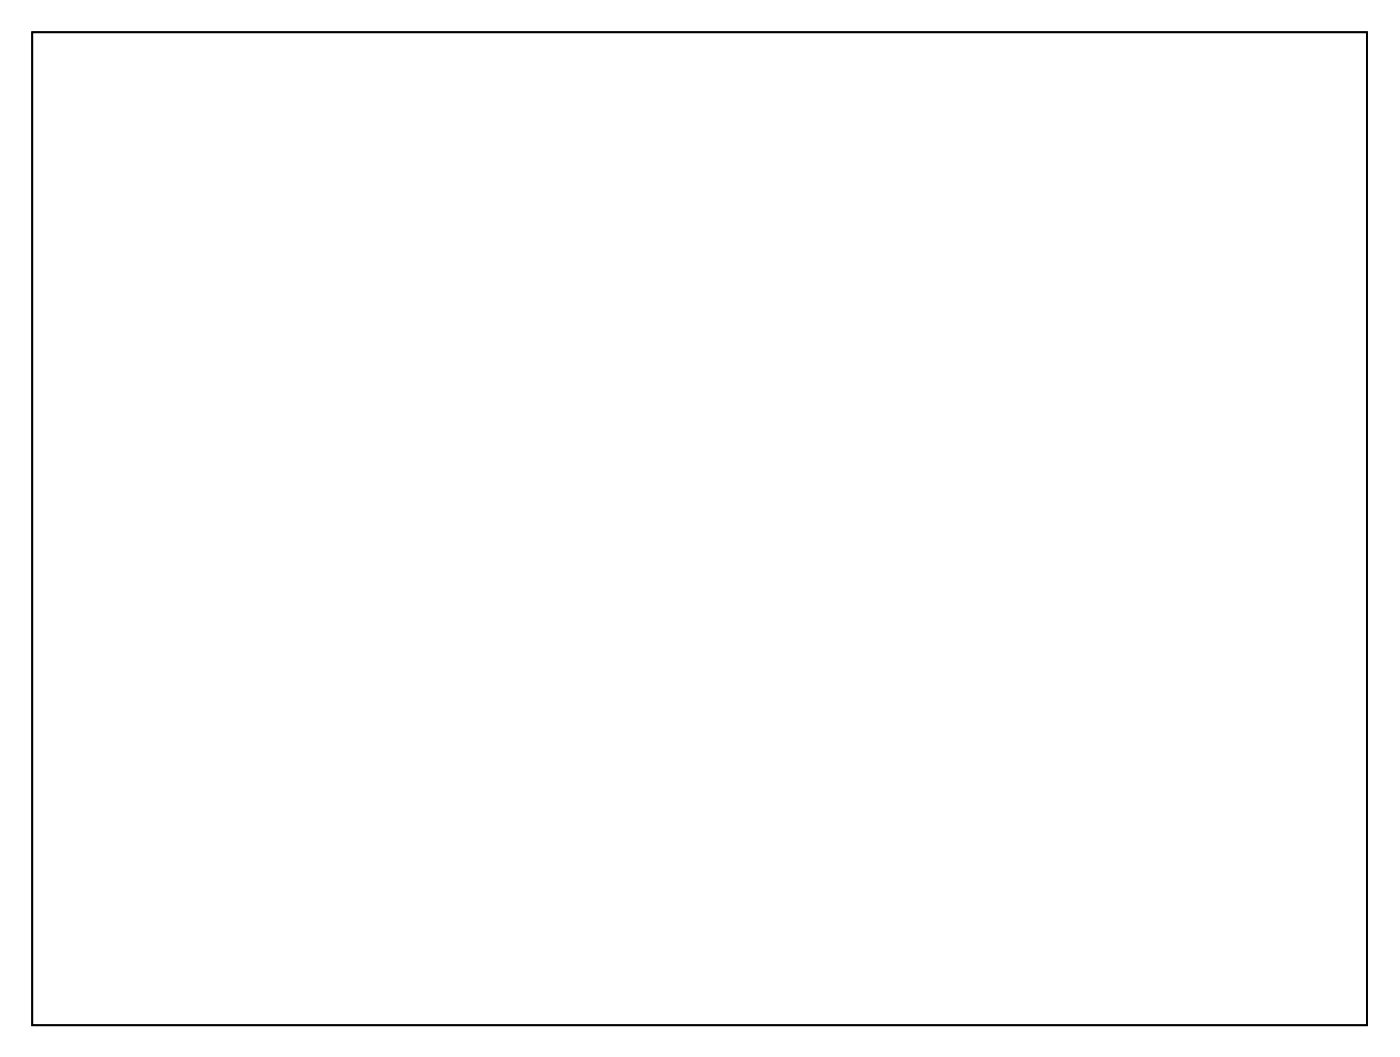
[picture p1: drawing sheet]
<svg xmlns="http://www.w3.org/2000/svg" width="158mm" height="119mm" viewBox="0 0 158 119" stroke-linecap="round" stroke-linejoin="round" font-family="sans-serif">
<path d="M3.6 3.6h150.7v112.1h-150.7z" fill="none" stroke="#000" stroke-width=".2"/>
<path d="M3.6 3.6v112.1h150.7v-112.1zM3.6 3.6h150.7v112.1h-150.7z" fill="#000"/>
<circle cx="139.9" cy="37" r="1.52" fill="#fff"/>
<circle cx="139.9" cy="37" r="1.52" fill="none" stroke="#fff" stroke-width=".76" stroke-linecap="butt"/>
<circle cx="146" cy="37" r="1.52" fill="#fff"/>
<circle cx="146" cy="37" r="1.52" fill="none" stroke="#fff" stroke-width=".76" stroke-linecap="butt"/>
<circle cx="143" cy="41.9" r="1.52" fill="#fff"/>
<circle cx="143" cy="41.9" r="1.52" fill="none" stroke="#fff" stroke-width=".76" stroke-linecap="butt"/>
<path d="M132.4 53.7h1.4v1.4h-1.4z" fill="#fff"/>
<path d="M132.4 53.7h1.4v1.4h-1.4z" fill="none" stroke="#fff" stroke-width=".76" stroke-linecap="butt"/>
<circle cx="133.1" cy="54.4" r=".7" fill="#fff"/>
<circle cx="133.1" cy="54.4" r=".7" fill="none" stroke="#fff" stroke-width=".76" stroke-linecap="butt"/>
<circle cx="125.5" cy="54.4" r=".7" fill="#fff"/>
<circle cx="125.5" cy="54.4" r=".7" fill="none" stroke="#fff" stroke-width=".76" stroke-linecap="butt"/>
<circle cx="133.1" cy="57" r=".7" fill="#fff"/>
<circle cx="133.1" cy="57" r=".7" fill="none" stroke="#fff" stroke-width=".76" stroke-linecap="butt"/>
<circle cx="125.5" cy="57" r=".7" fill="#fff"/>
<circle cx="125.5" cy="57" r=".7" fill="none" stroke="#fff" stroke-width=".76" stroke-linecap="butt"/>
<circle cx="133.1" cy="59.5" r=".7" fill="#fff"/>
<circle cx="133.1" cy="59.5" r=".7" fill="none" stroke="#fff" stroke-width=".76" stroke-linecap="butt"/>
<circle cx="125.5" cy="59.5" r=".7" fill="#fff"/>
<circle cx="125.5" cy="59.5" r=".7" fill="none" stroke="#fff" stroke-width=".76" stroke-linecap="butt"/>
<circle cx="133.1" cy="62.1" r=".7" fill="#fff"/>
<circle cx="133.1" cy="62.1" r=".7" fill="none" stroke="#fff" stroke-width=".76" stroke-linecap="butt"/>
<circle cx="125.5" cy="62.1" r=".7" fill="#fff"/>
<circle cx="125.5" cy="62.1" r=".7" fill="none" stroke="#fff" stroke-width=".76" stroke-linecap="butt"/>
<path d="M104.4 53h1.4v1.3h-1.4z" fill="#fff"/>
<path d="M104.4 53h1.4v1.3h-1.4z" fill="none" stroke="#fff" stroke-width=".76" stroke-linecap="butt"/>
<circle cx="105.1" cy="53.6" r=".7" fill="#fff"/>
<circle cx="105.1" cy="53.6" r=".7" fill="none" stroke="#fff" stroke-width=".76" stroke-linecap="butt"/>
<circle cx="97.5" cy="53.6" r=".7" fill="#fff"/>
<circle cx="97.5" cy="53.6" r=".7" fill="none" stroke="#fff" stroke-width=".76" stroke-linecap="butt"/>
<circle cx="105.1" cy="56.2" r=".7" fill="#fff"/>
<circle cx="105.1" cy="56.2" r=".7" fill="none" stroke="#fff" stroke-width=".76" stroke-linecap="butt"/>
<circle cx="97.5" cy="56.2" r=".7" fill="#fff"/>
<circle cx="97.5" cy="56.2" r=".7" fill="none" stroke="#fff" stroke-width=".76" stroke-linecap="butt"/>
<circle cx="105.1" cy="58.7" r=".7" fill="#fff"/>
<circle cx="105.1" cy="58.7" r=".7" fill="none" stroke="#fff" stroke-width=".76" stroke-linecap="butt"/>
<circle cx="97.5" cy="58.7" r=".7" fill="#fff"/>
<circle cx="97.5" cy="58.7" r=".7" fill="none" stroke="#fff" stroke-width=".76" stroke-linecap="butt"/>
<circle cx="105.1" cy="61.3" r=".7" fill="#fff"/>
<circle cx="105.1" cy="61.3" r=".7" fill="none" stroke="#fff" stroke-width=".76" stroke-linecap="butt"/>
<circle cx="97.5" cy="61.3" r=".7" fill="#fff"/>
<circle cx="97.5" cy="61.3" r=".7" fill="none" stroke="#fff" stroke-width=".76" stroke-linecap="butt"/>
<path d="M35.6 47.5h1.4v1.4h-1.4z" fill="#fff"/>
<path d="M35.6 47.5h1.4v1.4h-1.4z" fill="none" stroke="#fff" stroke-width=".76" stroke-linecap="butt"/>
<circle cx="36.3" cy="48.2" r=".7" fill="#fff"/>
<circle cx="36.3" cy="48.2" r=".7" fill="none" stroke="#fff" stroke-width=".76" stroke-linecap="butt"/>
<circle cx="28.7" cy="48.2" r=".7" fill="#fff"/>
<circle cx="28.7" cy="48.2" r=".7" fill="none" stroke="#fff" stroke-width=".76" stroke-linecap="butt"/>
<circle cx="36.3" cy="50.8" r=".7" fill="#fff"/>
<circle cx="36.3" cy="50.8" r=".7" fill="none" stroke="#fff" stroke-width=".76" stroke-linecap="butt"/>
<circle cx="28.7" cy="50.8" r=".7" fill="#fff"/>
<circle cx="28.7" cy="50.8" r=".7" fill="none" stroke="#fff" stroke-width=".76" stroke-linecap="butt"/>
<circle cx="36.3" cy="53.3" r=".7" fill="#fff"/>
<circle cx="36.3" cy="53.3" r=".7" fill="none" stroke="#fff" stroke-width=".76" stroke-linecap="butt"/>
<circle cx="28.7" cy="53.3" r=".7" fill="#fff"/>
<circle cx="28.7" cy="53.3" r=".7" fill="none" stroke="#fff" stroke-width=".76" stroke-linecap="butt"/>
<circle cx="36.3" cy="55.9" r=".7" fill="#fff"/>
<circle cx="36.3" cy="55.9" r=".7" fill="none" stroke="#fff" stroke-width=".76" stroke-linecap="butt"/>
<circle cx="28.7" cy="55.9" r=".7" fill="#fff"/>
<circle cx="28.7" cy="55.9" r=".7" fill="none" stroke="#fff" stroke-width=".76" stroke-linecap="butt"/>
<path d="M77.3 41.9h1.4v1.4h-1.4z" fill="#fff"/>
<path d="M77.3 41.9h1.4v1.4h-1.4z" fill="none" stroke="#fff" stroke-width=".76" stroke-linecap="butt"/>
<circle cx="78" cy="42.6" r=".7" fill="#fff"/>
<circle cx="78" cy="42.6" r=".7" fill="none" stroke="#fff" stroke-width=".76" stroke-linecap="butt"/>
<circle cx="70.4" cy="42.6" r=".7" fill="#fff"/>
<circle cx="70.4" cy="42.6" r=".7" fill="none" stroke="#fff" stroke-width=".76" stroke-linecap="butt"/>
<circle cx="78" cy="45.2" r=".7" fill="#fff"/>
<circle cx="78" cy="45.2" r=".7" fill="none" stroke="#fff" stroke-width=".76" stroke-linecap="butt"/>
<circle cx="70.4" cy="45.2" r=".7" fill="#fff"/>
<circle cx="70.4" cy="45.2" r=".7" fill="none" stroke="#fff" stroke-width=".76" stroke-linecap="butt"/>
<circle cx="78" cy="47.7" r=".7" fill="#fff"/>
<circle cx="78" cy="47.7" r=".7" fill="none" stroke="#fff" stroke-width=".76" stroke-linecap="butt"/>
<circle cx="70.4" cy="47.7" r=".7" fill="#fff"/>
<circle cx="70.4" cy="47.7" r=".7" fill="none" stroke="#fff" stroke-width=".76" stroke-linecap="butt"/>
<circle cx="78" cy="50.3" r=".7" fill="#fff"/>
<circle cx="78" cy="50.3" r=".7" fill="none" stroke="#fff" stroke-width=".76" stroke-linecap="butt"/>
<circle cx="70.4" cy="50.3" r=".7" fill="#fff"/>
<circle cx="70.4" cy="50.3" r=".7" fill="none" stroke="#fff" stroke-width=".76" stroke-linecap="butt"/>
<path d="M56.5 19.6h1.4v1.4h-1.4z" fill="#fff"/>
<path d="M56.5 19.6h1.4v1.4h-1.4z" fill="none" stroke="#fff" stroke-width=".76" stroke-linecap="butt"/>
<circle cx="57.2" cy="20.3" r=".7" fill="#fff"/>
<circle cx="57.2" cy="20.3" r=".7" fill="none" stroke="#fff" stroke-width=".76" stroke-linecap="butt"/>
<circle cx="49.6" cy="20.3" r=".7" fill="#fff"/>
<circle cx="49.6" cy="20.3" r=".7" fill="none" stroke="#fff" stroke-width=".76" stroke-linecap="butt"/>
<circle cx="57.2" cy="22.8" r=".7" fill="#fff"/>
<circle cx="57.2" cy="22.8" r=".7" fill="none" stroke="#fff" stroke-width=".76" stroke-linecap="butt"/>
<circle cx="49.6" cy="22.8" r=".7" fill="#fff"/>
<circle cx="49.6" cy="22.8" r=".7" fill="none" stroke="#fff" stroke-width=".76" stroke-linecap="butt"/>
<circle cx="57.2" cy="25.4" r=".7" fill="#fff"/>
<circle cx="57.2" cy="25.4" r=".7" fill="none" stroke="#fff" stroke-width=".76" stroke-linecap="butt"/>
<circle cx="49.6" cy="25.4" r=".7" fill="#fff"/>
<circle cx="49.6" cy="25.4" r=".7" fill="none" stroke="#fff" stroke-width=".76" stroke-linecap="butt"/>
<circle cx="57.2" cy="27.9" r=".7" fill="#fff"/>
<circle cx="57.2" cy="27.9" r=".7" fill="none" stroke="#fff" stroke-width=".76" stroke-linecap="butt"/>
<circle cx="49.6" cy="27.9" r=".7" fill="#fff"/>
<circle cx="49.6" cy="27.9" r=".7" fill="none" stroke="#fff" stroke-width=".76" stroke-linecap="butt"/>
<circle cx="130.5" cy="73.1" r=".74" fill="#fff"/>
<circle cx="130.5" cy="73.1" r=".74" fill="none" stroke="#fff" stroke-width=".68" stroke-linecap="butt"/>
<circle cx="133" cy="73.1" r=".74" fill="#fff"/>
<circle cx="133" cy="73.1" r=".74" fill="none" stroke="#fff" stroke-width=".68" stroke-linecap="butt"/>
<circle cx="135.5" cy="73.1" r=".74" fill="#fff"/>
<circle cx="135.5" cy="73.1" r=".74" fill="none" stroke="#fff" stroke-width=".68" stroke-linecap="butt"/>
<circle cx="128.1" cy="80.6" r="1.35" fill="#fff"/>
<circle cx="128.1" cy="80.6" r="1.35" fill="none" stroke="#fff" stroke-width=".71" stroke-linecap="butt"/>
<circle cx="137.9" cy="80.6" r="1.35" fill="#fff"/>
<circle cx="137.9" cy="80.6" r="1.35" fill="none" stroke="#fff" stroke-width=".71" stroke-linecap="butt"/>
<circle cx="116" cy="73.1" r=".74" fill="#fff"/>
<circle cx="116" cy="73.1" r=".74" fill="none" stroke="#fff" stroke-width=".68" stroke-linecap="butt"/>
<circle cx="118.5" cy="73.1" r=".74" fill="#fff"/>
<circle cx="118.5" cy="73.1" r=".74" fill="none" stroke="#fff" stroke-width=".68" stroke-linecap="butt"/>
<circle cx="121.1" cy="73.1" r=".74" fill="#fff"/>
<circle cx="121.1" cy="73.1" r=".74" fill="none" stroke="#fff" stroke-width=".68" stroke-linecap="butt"/>
<circle cx="113.6" cy="80.6" r="1.35" fill="#fff"/>
<circle cx="113.6" cy="80.6" r="1.35" fill="none" stroke="#fff" stroke-width=".71" stroke-linecap="butt"/>
<circle cx="123.5" cy="80.6" r="1.35" fill="#fff"/>
<circle cx="123.5" cy="80.6" r="1.35" fill="none" stroke="#fff" stroke-width=".71" stroke-linecap="butt"/>
<circle cx="101.1" cy="73.1" r=".74" fill="#fff"/>
<circle cx="101.1" cy="73.1" r=".74" fill="none" stroke="#fff" stroke-width=".68" stroke-linecap="butt"/>
<circle cx="103.6" cy="73.1" r=".74" fill="#fff"/>
<circle cx="103.6" cy="73.1" r=".74" fill="none" stroke="#fff" stroke-width=".68" stroke-linecap="butt"/>
<circle cx="106.2" cy="73.1" r=".74" fill="#fff"/>
<circle cx="106.2" cy="73.1" r=".74" fill="none" stroke="#fff" stroke-width=".68" stroke-linecap="butt"/>
<circle cx="98.7" cy="80.6" r="1.35" fill="#fff"/>
<circle cx="98.7" cy="80.6" r="1.35" fill="none" stroke="#fff" stroke-width=".71" stroke-linecap="butt"/>
<circle cx="108.6" cy="80.6" r="1.35" fill="#fff"/>
<circle cx="108.6" cy="80.6" r="1.35" fill="none" stroke="#fff" stroke-width=".71" stroke-linecap="butt"/>
<circle cx="86.1" cy="73.1" r=".74" fill="#fff"/>
<circle cx="86.1" cy="73.1" r=".74" fill="none" stroke="#fff" stroke-width=".68" stroke-linecap="butt"/>
<circle cx="88.6" cy="73.1" r=".74" fill="#fff"/>
<circle cx="88.6" cy="73.1" r=".74" fill="none" stroke="#fff" stroke-width=".68" stroke-linecap="butt"/>
<circle cx="91.2" cy="73.1" r=".74" fill="#fff"/>
<circle cx="91.2" cy="73.1" r=".74" fill="none" stroke="#fff" stroke-width=".68" stroke-linecap="butt"/>
<circle cx="83.7" cy="80.6" r="1.35" fill="#fff"/>
<circle cx="83.7" cy="80.6" r="1.35" fill="none" stroke="#fff" stroke-width=".71" stroke-linecap="butt"/>
<circle cx="93.6" cy="80.6" r="1.35" fill="#fff"/>
<circle cx="93.6" cy="80.6" r="1.35" fill="none" stroke="#fff" stroke-width=".71" stroke-linecap="butt"/>
<circle cx="71.8" cy="73.1" r=".74" fill="#fff"/>
<circle cx="71.8" cy="73.1" r=".74" fill="none" stroke="#fff" stroke-width=".68" stroke-linecap="butt"/>
<circle cx="74.3" cy="73.1" r=".74" fill="#fff"/>
<circle cx="74.3" cy="73.1" r=".74" fill="none" stroke="#fff" stroke-width=".68" stroke-linecap="butt"/>
<circle cx="76.8" cy="73.1" r=".74" fill="#fff"/>
<circle cx="76.8" cy="73.1" r=".74" fill="none" stroke="#fff" stroke-width=".68" stroke-linecap="butt"/>
<circle cx="69.4" cy="80.6" r="1.35" fill="#fff"/>
<circle cx="69.4" cy="80.6" r="1.35" fill="none" stroke="#fff" stroke-width=".71" stroke-linecap="butt"/>
<circle cx="79.2" cy="80.6" r="1.35" fill="#fff"/>
<circle cx="79.2" cy="80.6" r="1.35" fill="none" stroke="#fff" stroke-width=".71" stroke-linecap="butt"/>
<circle cx="57.8" cy="73.1" r=".74" fill="#fff"/>
<circle cx="57.8" cy="73.1" r=".74" fill="none" stroke="#fff" stroke-width=".68" stroke-linecap="butt"/>
<circle cx="60.3" cy="73.1" r=".74" fill="#fff"/>
<circle cx="60.3" cy="73.1" r=".74" fill="none" stroke="#fff" stroke-width=".68" stroke-linecap="butt"/>
<circle cx="62.8" cy="73.1" r=".74" fill="#fff"/>
<circle cx="62.8" cy="73.1" r=".74" fill="none" stroke="#fff" stroke-width=".68" stroke-linecap="butt"/>
<circle cx="55.4" cy="80.6" r="1.35" fill="#fff"/>
<circle cx="55.4" cy="80.6" r="1.35" fill="none" stroke="#fff" stroke-width=".71" stroke-linecap="butt"/>
<circle cx="65.2" cy="80.6" r="1.35" fill="#fff"/>
<circle cx="65.2" cy="80.6" r="1.35" fill="none" stroke="#fff" stroke-width=".71" stroke-linecap="butt"/>
<circle cx="43.4" cy="73.1" r=".74" fill="#fff"/>
<circle cx="43.4" cy="73.1" r=".74" fill="none" stroke="#fff" stroke-width=".68" stroke-linecap="butt"/>
<circle cx="45.9" cy="73.1" r=".74" fill="#fff"/>
<circle cx="45.9" cy="73.1" r=".74" fill="none" stroke="#fff" stroke-width=".68" stroke-linecap="butt"/>
<circle cx="48.4" cy="73.1" r=".74" fill="#fff"/>
<circle cx="48.4" cy="73.1" r=".74" fill="none" stroke="#fff" stroke-width=".68" stroke-linecap="butt"/>
<circle cx="41" cy="80.6" r="1.35" fill="#fff"/>
<circle cx="41" cy="80.6" r="1.35" fill="none" stroke="#fff" stroke-width=".71" stroke-linecap="butt"/>
<circle cx="50.8" cy="80.6" r="1.35" fill="#fff"/>
<circle cx="50.8" cy="80.6" r="1.35" fill="none" stroke="#fff" stroke-width=".71" stroke-linecap="butt"/>
<circle cx="28.8" cy="73.1" r=".74" fill="#fff"/>
<circle cx="28.8" cy="73.1" r=".74" fill="none" stroke="#fff" stroke-width=".68" stroke-linecap="butt"/>
<circle cx="31.3" cy="73.1" r=".74" fill="#fff"/>
<circle cx="31.3" cy="73.1" r=".74" fill="none" stroke="#fff" stroke-width=".68" stroke-linecap="butt"/>
<circle cx="33.9" cy="73.1" r=".74" fill="#fff"/>
<circle cx="33.9" cy="73.1" r=".74" fill="none" stroke="#fff" stroke-width=".68" stroke-linecap="butt"/>
<circle cx="26.4" cy="80.6" r="1.35" fill="#fff"/>
<circle cx="26.4" cy="80.6" r="1.35" fill="none" stroke="#fff" stroke-width=".71" stroke-linecap="butt"/>
<circle cx="36.3" cy="80.6" r="1.35" fill="#fff"/>
<circle cx="36.3" cy="80.6" r="1.35" fill="none" stroke="#fff" stroke-width=".71" stroke-linecap="butt"/>
<circle cx="28.1" cy="98.2" r=".7" fill="#fff"/>
<circle cx="28.1" cy="98.2" r=".7" fill="none" stroke="#fff" stroke-width=".76" stroke-linecap="butt"/>
<circle cx="34.6" cy="98.2" r=".7" fill="#fff"/>
<circle cx="34.6" cy="98.2" r=".7" fill="none" stroke="#fff" stroke-width=".76" stroke-linecap="butt"/>
<circle cx="28.1" cy="93.7" r=".7" fill="#fff"/>
<circle cx="28.1" cy="93.7" r=".7" fill="none" stroke="#fff" stroke-width=".76" stroke-linecap="butt"/>
<circle cx="34.6" cy="93.7" r=".7" fill="#fff"/>
<circle cx="34.6" cy="93.7" r=".7" fill="none" stroke="#fff" stroke-width=".76" stroke-linecap="butt"/>
<circle cx="42.6" cy="98.2" r=".7" fill="#fff"/>
<circle cx="42.6" cy="98.2" r=".7" fill="none" stroke="#fff" stroke-width=".76" stroke-linecap="butt"/>
<circle cx="49.1" cy="98.2" r=".7" fill="#fff"/>
<circle cx="49.1" cy="98.2" r=".7" fill="none" stroke="#fff" stroke-width=".76" stroke-linecap="butt"/>
<circle cx="42.6" cy="93.7" r=".7" fill="#fff"/>
<circle cx="42.6" cy="93.7" r=".7" fill="none" stroke="#fff" stroke-width=".76" stroke-linecap="butt"/>
<circle cx="49.1" cy="93.7" r=".7" fill="#fff"/>
<circle cx="49.1" cy="93.7" r=".7" fill="none" stroke="#fff" stroke-width=".76" stroke-linecap="butt"/>
<circle cx="57" cy="98.2" r=".7" fill="#fff"/>
<circle cx="57" cy="98.2" r=".7" fill="none" stroke="#fff" stroke-width=".76" stroke-linecap="butt"/>
<circle cx="63.5" cy="98.2" r=".7" fill="#fff"/>
<circle cx="63.5" cy="98.2" r=".7" fill="none" stroke="#fff" stroke-width=".76" stroke-linecap="butt"/>
<circle cx="57" cy="93.7" r=".7" fill="#fff"/>
<circle cx="57" cy="93.7" r=".7" fill="none" stroke="#fff" stroke-width=".76" stroke-linecap="butt"/>
<circle cx="63.5" cy="93.7" r=".7" fill="#fff"/>
<circle cx="63.5" cy="93.7" r=".7" fill="none" stroke="#fff" stroke-width=".76" stroke-linecap="butt"/>
<circle cx="71" cy="98.2" r=".7" fill="#fff"/>
<circle cx="71" cy="98.2" r=".7" fill="none" stroke="#fff" stroke-width=".76" stroke-linecap="butt"/>
<circle cx="77.5" cy="98.2" r=".7" fill="#fff"/>
<circle cx="77.5" cy="98.2" r=".7" fill="none" stroke="#fff" stroke-width=".76" stroke-linecap="butt"/>
<circle cx="71" cy="93.7" r=".7" fill="#fff"/>
<circle cx="71" cy="93.7" r=".7" fill="none" stroke="#fff" stroke-width=".76" stroke-linecap="butt"/>
<circle cx="77.5" cy="93.7" r=".7" fill="#fff"/>
<circle cx="77.5" cy="93.7" r=".7" fill="none" stroke="#fff" stroke-width=".76" stroke-linecap="butt"/>
<circle cx="85.4" cy="98.2" r=".7" fill="#fff"/>
<circle cx="85.4" cy="98.2" r=".7" fill="none" stroke="#fff" stroke-width=".76" stroke-linecap="butt"/>
<circle cx="91.9" cy="98.2" r=".7" fill="#fff"/>
<circle cx="91.9" cy="98.2" r=".7" fill="none" stroke="#fff" stroke-width=".76" stroke-linecap="butt"/>
<circle cx="85.4" cy="93.7" r=".7" fill="#fff"/>
<circle cx="85.4" cy="93.7" r=".7" fill="none" stroke="#fff" stroke-width=".76" stroke-linecap="butt"/>
<circle cx="91.9" cy="93.7" r=".7" fill="#fff"/>
<circle cx="91.9" cy="93.7" r=".7" fill="none" stroke="#fff" stroke-width=".76" stroke-linecap="butt"/>
<circle cx="100.4" cy="98.2" r=".7" fill="#fff"/>
<circle cx="100.4" cy="98.2" r=".7" fill="none" stroke="#fff" stroke-width=".76" stroke-linecap="butt"/>
<circle cx="106.9" cy="98.2" r=".7" fill="#fff"/>
<circle cx="106.9" cy="98.2" r=".7" fill="none" stroke="#fff" stroke-width=".76" stroke-linecap="butt"/>
<circle cx="100.4" cy="93.7" r=".7" fill="#fff"/>
<circle cx="100.4" cy="93.7" r=".7" fill="none" stroke="#fff" stroke-width=".76" stroke-linecap="butt"/>
<circle cx="106.9" cy="93.7" r=".7" fill="#fff"/>
<circle cx="106.9" cy="93.7" r=".7" fill="none" stroke="#fff" stroke-width=".76" stroke-linecap="butt"/>
<circle cx="115.3" cy="98.2" r=".7" fill="#fff"/>
<circle cx="115.3" cy="98.2" r=".7" fill="none" stroke="#fff" stroke-width=".76" stroke-linecap="butt"/>
<circle cx="121.8" cy="98.2" r=".7" fill="#fff"/>
<circle cx="121.8" cy="98.2" r=".7" fill="none" stroke="#fff" stroke-width=".76" stroke-linecap="butt"/>
<circle cx="115.3" cy="93.7" r=".7" fill="#fff"/>
<circle cx="115.3" cy="93.7" r=".7" fill="none" stroke="#fff" stroke-width=".76" stroke-linecap="butt"/>
<circle cx="121.8" cy="93.7" r=".7" fill="#fff"/>
<circle cx="121.8" cy="93.7" r=".7" fill="none" stroke="#fff" stroke-width=".76" stroke-linecap="butt"/>
<circle cx="129.7" cy="98.2" r=".7" fill="#fff"/>
<circle cx="129.7" cy="98.2" r=".7" fill="none" stroke="#fff" stroke-width=".76" stroke-linecap="butt"/>
<circle cx="136.2" cy="98.2" r=".7" fill="#fff"/>
<circle cx="136.2" cy="98.2" r=".7" fill="none" stroke="#fff" stroke-width=".76" stroke-linecap="butt"/>
<circle cx="129.7" cy="93.7" r=".7" fill="#fff"/>
<circle cx="129.7" cy="93.7" r=".7" fill="none" stroke="#fff" stroke-width=".76" stroke-linecap="butt"/>
<circle cx="136.2" cy="93.7" r=".7" fill="#fff"/>
<circle cx="136.2" cy="93.7" r=".7" fill="none" stroke="#fff" stroke-width=".76" stroke-linecap="butt"/>
<circle cx="44.2" cy="10.8" r=".7" fill="#fff"/>
<circle cx="44.2" cy="10.8" r=".7" fill="none" stroke="#fff" stroke-width=".76" stroke-linecap="butt"/>
<circle cx="54.4" cy="10.8" r=".7" fill="#fff"/>
<circle cx="54.4" cy="10.8" r=".7" fill="none" stroke="#fff" stroke-width=".76" stroke-linecap="butt"/>
<circle cx="121.3" cy="59.6" r=".7" fill="#fff"/>
<circle cx="121.3" cy="59.6" r=".7" fill="none" stroke="#fff" stroke-width=".76" stroke-linecap="butt"/>
<circle cx="118.8" cy="59.6" r=".7" fill="#fff"/>
<circle cx="118.8" cy="59.6" r=".7" fill="none" stroke="#fff" stroke-width=".76" stroke-linecap="butt"/>
<circle cx="67.2" cy="24.5" r=".7" fill="#fff"/>
<circle cx="67.2" cy="24.5" r=".7" fill="none" stroke="#fff" stroke-width=".76" stroke-linecap="butt"/>
<circle cx="67.2" cy="34.7" r=".7" fill="#fff"/>
<circle cx="67.2" cy="34.7" r=".7" fill="none" stroke="#fff" stroke-width=".76" stroke-linecap="butt"/>
<circle cx="61.3" cy="28.1" r=".7" fill="#fff"/>
<circle cx="61.3" cy="28.1" r=".7" fill="none" stroke="#fff" stroke-width=".76" stroke-linecap="butt"/>
<circle cx="61.3" cy="25.5" r=".7" fill="#fff"/>
<circle cx="61.3" cy="25.5" r=".7" fill="none" stroke="#fff" stroke-width=".76" stroke-linecap="butt"/>
<circle cx="114.9" cy="43.3" r=".7" fill="#fff"/>
<circle cx="114.9" cy="43.3" r=".7" fill="none" stroke="#fff" stroke-width=".76" stroke-linecap="butt"/>
<circle cx="104.7" cy="43.3" r=".7" fill="#fff"/>
<circle cx="104.7" cy="43.3" r=".7" fill="none" stroke="#fff" stroke-width=".76" stroke-linecap="butt"/>
<circle cx="111.9" cy="65.7" r=".7" fill="#fff"/>
<circle cx="111.9" cy="65.7" r=".7" fill="none" stroke="#fff" stroke-width=".76" stroke-linecap="butt"/>
<circle cx="111.9" cy="63.2" r=".7" fill="#fff"/>
<circle cx="111.9" cy="63.2" r=".7" fill="none" stroke="#fff" stroke-width=".76" stroke-linecap="butt"/>
<circle cx="126.9" cy="65.7" r=".7" fill="#fff"/>
<circle cx="126.9" cy="65.7" r=".7" fill="none" stroke="#fff" stroke-width=".76" stroke-linecap="butt"/>
<circle cx="116.7" cy="65.7" r=".7" fill="#fff"/>
<circle cx="116.7" cy="65.7" r=".7" fill="none" stroke="#fff" stroke-width=".76" stroke-linecap="butt"/>
<circle cx="114.9" cy="49.3" r=".7" fill="#fff"/>
<circle cx="114.9" cy="49.3" r=".7" fill="none" stroke="#fff" stroke-width=".76" stroke-linecap="butt"/>
<circle cx="104.7" cy="49.3" r=".7" fill="#fff"/>
<circle cx="104.7" cy="49.3" r=".7" fill="none" stroke="#fff" stroke-width=".76" stroke-linecap="butt"/>
<circle cx="70.3" cy="61.3" r=".7" fill="#fff"/>
<circle cx="70.3" cy="61.3" r=".7" fill="none" stroke="#fff" stroke-width=".76" stroke-linecap="butt"/>
<circle cx="70.3" cy="58.7" r=".7" fill="#fff"/>
<circle cx="70.3" cy="58.7" r=".7" fill="none" stroke="#fff" stroke-width=".76" stroke-linecap="butt"/>
<circle cx="110.4" cy="57.6" r=".7" fill="#fff"/>
<circle cx="110.4" cy="57.6" r=".7" fill="none" stroke="#fff" stroke-width=".76" stroke-linecap="butt"/>
<circle cx="110.4" cy="55.1" r=".7" fill="#fff"/>
<circle cx="110.4" cy="55.1" r=".7" fill="none" stroke="#fff" stroke-width=".76" stroke-linecap="butt"/>
<circle cx="139.6" cy="65.6" r=".7" fill="#fff"/>
<circle cx="139.6" cy="65.6" r=".7" fill="none" stroke="#fff" stroke-width=".76" stroke-linecap="butt"/>
<circle cx="139.6" cy="55.5" r=".7" fill="#fff"/>
<circle cx="139.6" cy="55.5" r=".7" fill="none" stroke="#fff" stroke-width=".76" stroke-linecap="butt"/>
<circle cx="41" cy="13.9" r=".7" fill="#fff"/>
<circle cx="41" cy="13.9" r=".7" fill="none" stroke="#fff" stroke-width=".76" stroke-linecap="butt"/>
<circle cx="41" cy="11.4" r=".7" fill="#fff"/>
<circle cx="41" cy="11.4" r=".7" fill="none" stroke="#fff" stroke-width=".76" stroke-linecap="butt"/>
<circle cx="67.1" cy="47.8" r=".7" fill="#fff"/>
<circle cx="67.1" cy="47.8" r=".7" fill="none" stroke="#fff" stroke-width=".76" stroke-linecap="butt"/>
<circle cx="67.1" cy="45.2" r=".7" fill="#fff"/>
<circle cx="67.1" cy="45.2" r=".7" fill="none" stroke="#fff" stroke-width=".76" stroke-linecap="butt"/>
<circle cx="50.3" cy="44.5" r=".7" fill="#fff"/>
<circle cx="50.3" cy="44.5" r=".7" fill="none" stroke="#fff" stroke-width=".76" stroke-linecap="butt"/>
<circle cx="50.3" cy="47.1" r=".7" fill="#fff"/>
<circle cx="50.3" cy="47.1" r=".7" fill="none" stroke="#fff" stroke-width=".76" stroke-linecap="butt"/>
<circle cx="106.3" cy="65.7" r=".7" fill="#fff"/>
<circle cx="106.3" cy="65.7" r=".7" fill="none" stroke="#fff" stroke-width=".76" stroke-linecap="butt"/>
<circle cx="96.1" cy="65.7" r=".7" fill="#fff"/>
<circle cx="96.1" cy="65.7" r=".7" fill="none" stroke="#fff" stroke-width=".76" stroke-linecap="butt"/>
<circle cx="136.4" cy="57.2" r=".7" fill="#fff"/>
<circle cx="136.4" cy="57.2" r=".7" fill="none" stroke="#fff" stroke-width=".76" stroke-linecap="butt"/>
<circle cx="136.4" cy="47" r=".7" fill="#fff"/>
<circle cx="136.4" cy="47" r=".7" fill="none" stroke="#fff" stroke-width=".76" stroke-linecap="butt"/>
<circle cx="120.1" cy="52.8" r=".64" fill="#fff"/>
<circle cx="120.1" cy="52.8" r=".64" fill="none" stroke="#fff" stroke-width=".76" stroke-linecap="butt"/>
<circle cx="120.1" cy="55.4" r=".64" fill="#fff"/>
<circle cx="120.1" cy="55.4" r=".64" fill="none" stroke="#fff" stroke-width=".76" stroke-linecap="butt"/>
<circle cx="15.3" cy="58.3" r=".89" fill="#fff"/>
<circle cx="15.3" cy="58.3" r=".89" fill="none" stroke="#fff" stroke-width=".99" stroke-linecap="butt"/>
<path d="M19.5 57.4h1.8v1.8h-1.8z" fill="#fff"/>
<path d="M19.5 57.4h1.8v1.8h-1.8z" fill="none" stroke="#fff" stroke-width=".99" stroke-linecap="butt"/>
<circle cx="20.4" cy="58.3" r=".89" fill="#fff"/>
<circle cx="20.4" cy="58.3" r=".89" fill="none" stroke="#fff" stroke-width=".99" stroke-linecap="butt"/>
<circle cx="17.8" cy="48.1" r=".89" fill="#fff"/>
<circle cx="17.8" cy="48.1" r=".89" fill="none" stroke="#fff" stroke-width=".99" stroke-linecap="butt"/>
<circle cx="56.7" cy="41.2" r=".7" fill="#fff"/>
<circle cx="56.7" cy="41.2" r=".7" fill="none" stroke="#fff" stroke-width=".76" stroke-linecap="butt"/>
<circle cx="46.5" cy="41.2" r=".7" fill="#fff"/>
<circle cx="46.5" cy="41.2" r=".7" fill="none" stroke="#fff" stroke-width=".76" stroke-linecap="butt"/>
<circle cx="91.6" cy="49.4" r=".7" fill="#fff"/>
<circle cx="91.6" cy="49.4" r=".7" fill="none" stroke="#fff" stroke-width=".76" stroke-linecap="butt"/>
<circle cx="101.8" cy="49.4" r=".7" fill="#fff"/>
<circle cx="101.8" cy="49.4" r=".7" fill="none" stroke="#fff" stroke-width=".76" stroke-linecap="butt"/>
<path d="M92 57.7h1.4v1.4h-1.4z" fill="#fff"/>
<path d="M92 57.7h1.4v1.4h-1.4z" fill="none" stroke="#fff" stroke-width=".76" stroke-linecap="butt"/>
<circle cx="92.7" cy="58.4" r=".7" fill="#fff"/>
<circle cx="92.7" cy="58.4" r=".7" fill="none" stroke="#fff" stroke-width=".76" stroke-linecap="butt"/>
<circle cx="92.7" cy="55.9" r=".7" fill="#fff"/>
<circle cx="92.7" cy="55.9" r=".7" fill="none" stroke="#fff" stroke-width=".76" stroke-linecap="butt"/>
<circle cx="57.3" cy="60.8" r=".7" fill="#fff"/>
<circle cx="57.3" cy="60.8" r=".7" fill="none" stroke="#fff" stroke-width=".76" stroke-linecap="butt"/>
<circle cx="47.1" cy="60.8" r=".7" fill="#fff"/>
<circle cx="47.1" cy="60.8" r=".7" fill="none" stroke="#fff" stroke-width=".76" stroke-linecap="butt"/>
<circle cx="47.1" cy="64.8" r=".7" fill="#fff"/>
<circle cx="47.1" cy="64.8" r=".7" fill="none" stroke="#fff" stroke-width=".76" stroke-linecap="butt"/>
<circle cx="57.3" cy="64.8" r=".7" fill="#fff"/>
<circle cx="57.3" cy="64.8" r=".7" fill="none" stroke="#fff" stroke-width=".76" stroke-linecap="butt"/>
<path d="M32.4 7.9h1.4v1.4h-1.4z" fill="#fff"/>
<path d="M32.4 7.9h1.4v1.4h-1.4z" fill="none" stroke="#fff" stroke-width=".76" stroke-linecap="butt"/>
<circle cx="33.1" cy="8.6" r=".7" fill="#fff"/>
<circle cx="33.1" cy="8.6" r=".7" fill="none" stroke="#fff" stroke-width=".76" stroke-linecap="butt"/>
<circle cx="35.7" cy="8.6" r=".7" fill="#fff"/>
<circle cx="35.7" cy="8.6" r=".7" fill="none" stroke="#fff" stroke-width=".76" stroke-linecap="butt"/>
<path d="M64.8 60.6h1.4v1.4h-1.4z" fill="#fff"/>
<path d="M64.8 60.6h1.4v1.4h-1.4z" fill="none" stroke="#fff" stroke-width=".76" stroke-linecap="butt"/>
<circle cx="65.5" cy="61.3" r=".7" fill="#fff"/>
<circle cx="65.5" cy="61.3" r=".7" fill="none" stroke="#fff" stroke-width=".76" stroke-linecap="butt"/>
<circle cx="63" cy="61.3" r=".7" fill="#fff"/>
<circle cx="63" cy="61.3" r=".7" fill="none" stroke="#fff" stroke-width=".76" stroke-linecap="butt"/>
<path d="M26 8.6h1.5v1.5h-1.5z" fill="#fff"/>
<path d="M26 8.6h1.5v1.5h-1.5z" fill="none" stroke="#fff" stroke-width=".76" stroke-linecap="butt"/>
<circle cx="26.8" cy="9.3" r=".74" fill="#fff"/>
<circle cx="26.8" cy="9.3" r=".74" fill="none" stroke="#fff" stroke-width=".76" stroke-linecap="butt"/>
<circle cx="26.8" cy="11.9" r=".74" fill="#fff"/>
<circle cx="26.8" cy="11.9" r=".74" fill="none" stroke="#fff" stroke-width=".76" stroke-linecap="butt"/>
<circle cx="83.3" cy="42.7" r=".64" fill="#fff"/>
<circle cx="83.3" cy="42.7" r=".64" fill="none" stroke="#fff" stroke-width=".76" stroke-linecap="butt"/>
<circle cx="83.3" cy="45.3" r=".64" fill="#fff"/>
<circle cx="83.3" cy="45.3" r=".64" fill="none" stroke="#fff" stroke-width=".76" stroke-linecap="butt"/>
<circle cx="54.3" cy="15.1" r=".64" fill="#fff"/>
<circle cx="54.3" cy="15.1" r=".64" fill="none" stroke="#fff" stroke-width=".76" stroke-linecap="butt"/>
<circle cx="51.8" cy="15.1" r=".64" fill="#fff"/>
<circle cx="51.8" cy="15.1" r=".64" fill="none" stroke="#fff" stroke-width=".76" stroke-linecap="butt"/>
<circle cx="15" cy="72.5" r=".7" fill="#fff"/>
<circle cx="15" cy="72.5" r=".7" fill="none" stroke="#fff" stroke-width=".76" stroke-linecap="butt"/>
<circle cx="7.4" cy="72.5" r=".7" fill="#fff"/>
<circle cx="7.4" cy="72.5" r=".7" fill="none" stroke="#fff" stroke-width=".76" stroke-linecap="butt"/>
<circle cx="6.8" cy="67.5" r=".7" fill="#fff"/>
<circle cx="6.8" cy="67.5" r=".7" fill="none" stroke="#fff" stroke-width=".76" stroke-linecap="butt"/>
<circle cx="17" cy="67.5" r=".7" fill="#fff"/>
<circle cx="17" cy="67.5" r=".7" fill="none" stroke="#fff" stroke-width=".76" stroke-linecap="butt"/>
<circle cx="15" cy="77.1" r=".7" fill="#fff"/>
<circle cx="15" cy="77.1" r=".7" fill="none" stroke="#fff" stroke-width=".76" stroke-linecap="butt"/>
<circle cx="7.3" cy="77.1" r=".7" fill="#fff"/>
<circle cx="7.3" cy="77.1" r=".7" fill="none" stroke="#fff" stroke-width=".76" stroke-linecap="butt"/>
<circle cx="76.3" cy="53.8" r=".7" fill="#fff"/>
<circle cx="76.3" cy="53.8" r=".7" fill="none" stroke="#fff" stroke-width=".76" stroke-linecap="butt"/>
<circle cx="86.4" cy="53.8" r=".7" fill="#fff"/>
<circle cx="86.4" cy="53.8" r=".7" fill="none" stroke="#fff" stroke-width=".76" stroke-linecap="butt"/>
<circle cx="89.4" cy="45.4" r=".89" fill="#fff"/>
<circle cx="89.4" cy="45.4" r=".89" fill="none" stroke="#fff" stroke-width=".99" stroke-linecap="butt"/>
<path d="M93.6 44.5h1.8v1.8h-1.8z" fill="#fff"/>
<path d="M93.6 44.5h1.8v1.8h-1.8z" fill="none" stroke="#fff" stroke-width=".99" stroke-linecap="butt"/>
<circle cx="94.5" cy="45.4" r=".89" fill="#fff"/>
<circle cx="94.5" cy="45.4" r=".89" fill="none" stroke="#fff" stroke-width=".99" stroke-linecap="butt"/>
<circle cx="91.9" cy="35.3" r=".89" fill="#fff"/>
<circle cx="91.9" cy="35.3" r=".89" fill="none" stroke="#fff" stroke-width=".99" stroke-linecap="butt"/>
</svg>
